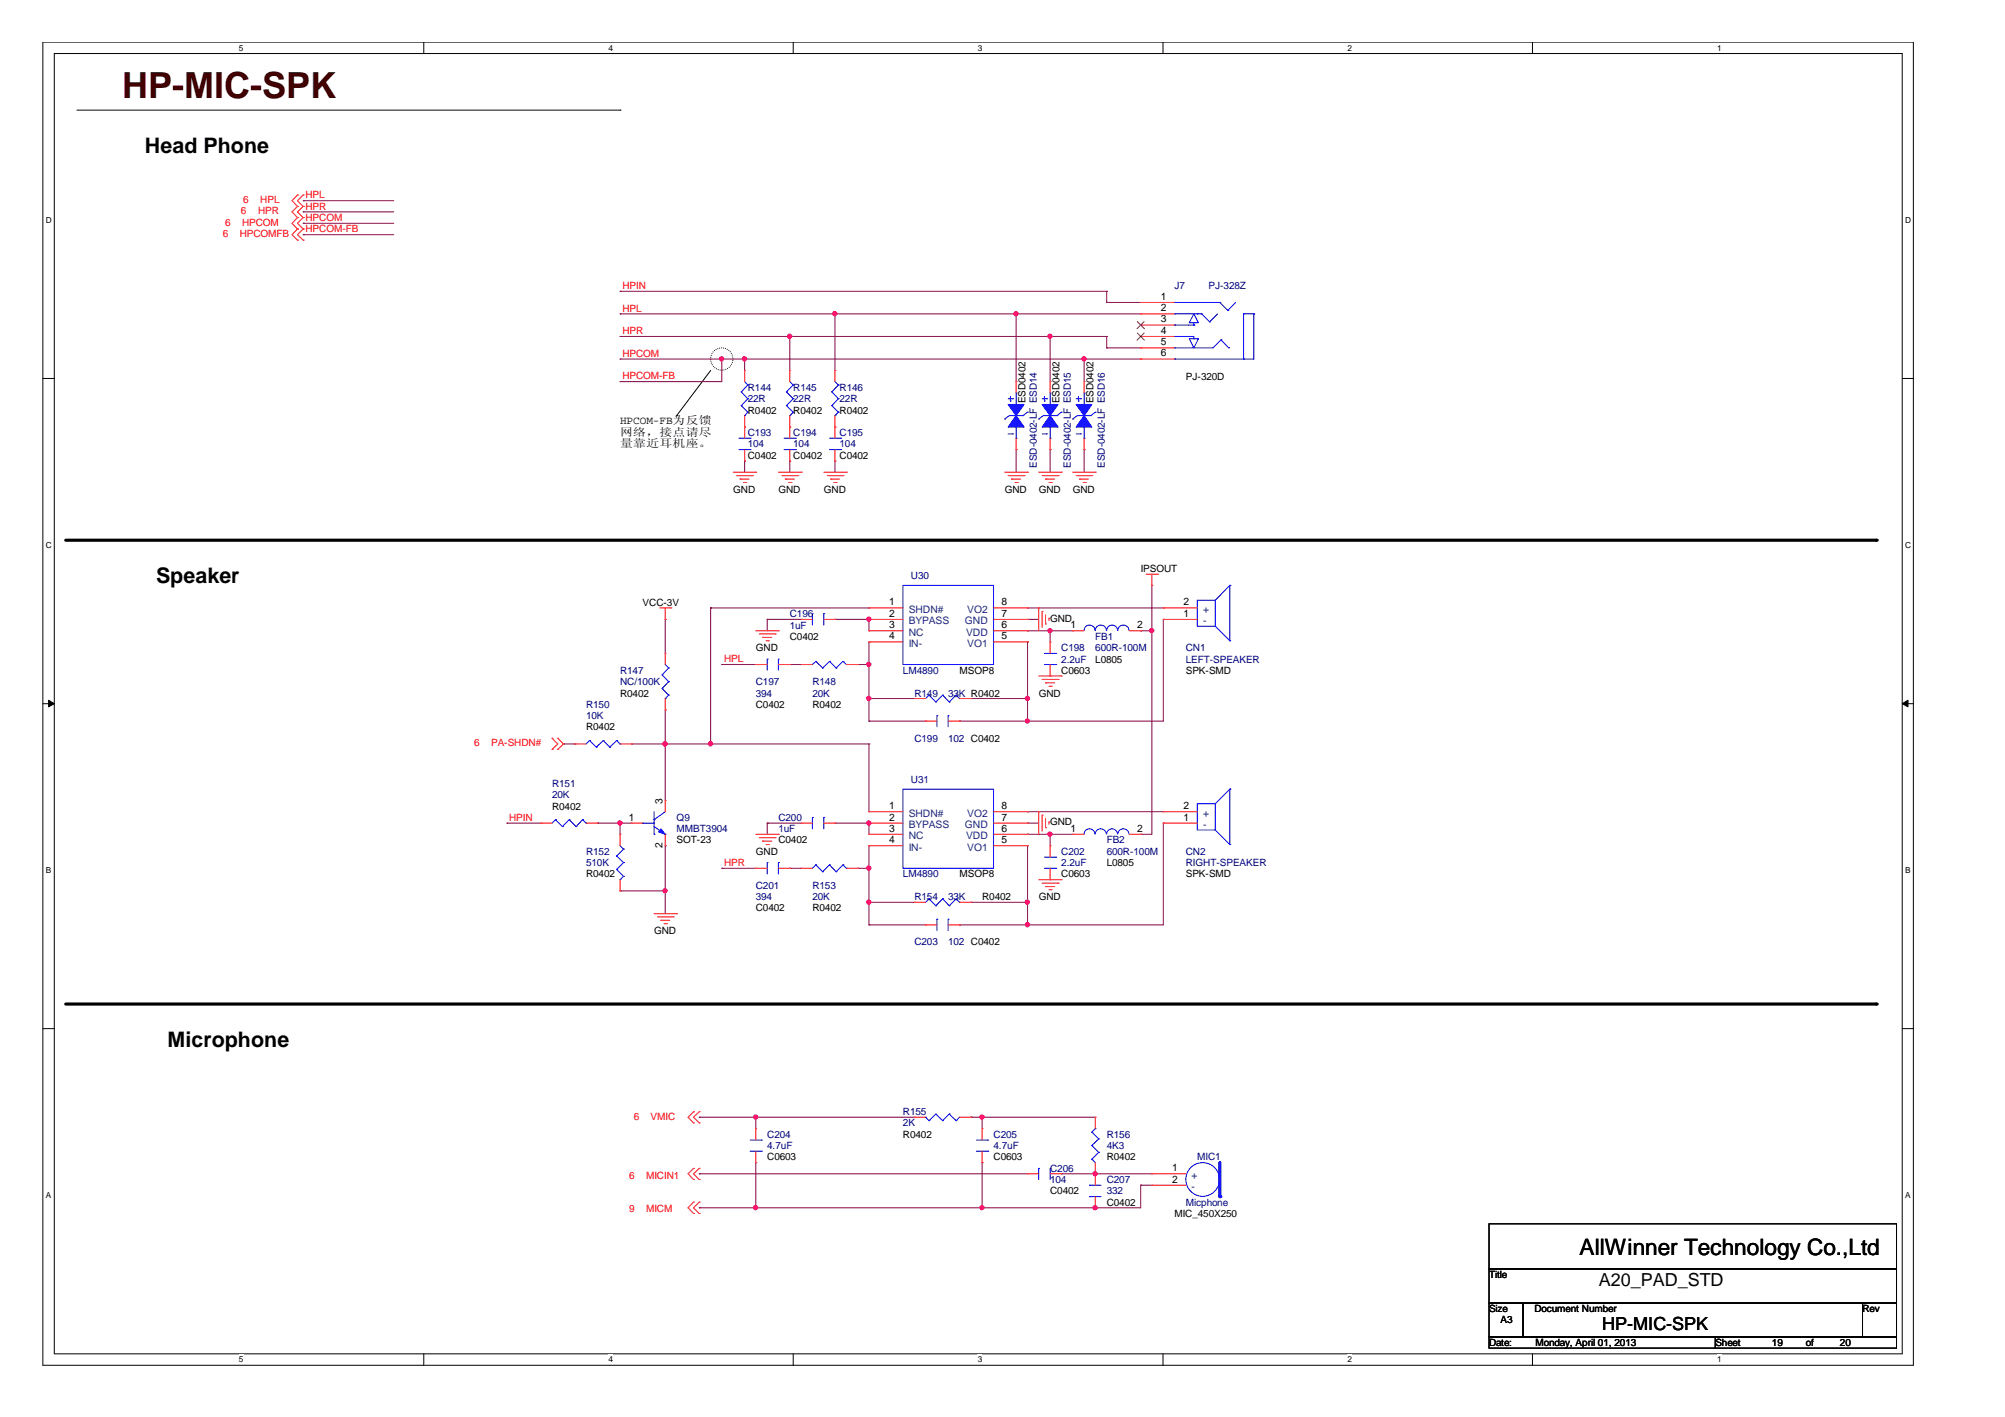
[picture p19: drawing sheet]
<svg xmlns="http://www.w3.org/2000/svg" width="297mm" height="210mm" viewBox="0 0 297 210" stroke-linecap="round" stroke-linejoin="round" font-family="sans-serif">
<defs><g id="words">
<text font-size="5.3" fill="#400000" x="18.1" y="14.5">HP-MIC-SPK</text>
<text font-size="3.3" x="234" y="185.9">AllWinner Technology Co.,Ltd</text>
<g font-size="3.2">
<text x="21.5" y="22.6">Head Phone</text>
<text x="23.1" y="86.3">Speaker</text>
<text x="24.8" y="155.1">Microphone</text>
</g>
<g font-size="2.7">
<text x="236.9" y="190.6">A20_PAD_STD</text>
<text x="237.4" y="197.1">HP-MIC-SPK</text>
</g>
<g font-size="1.7">
<text x="91.9" y="62.9">HPCOM-FB为反馈</text>
<text x="91.9" y="64.5">网络，接点请尽</text>
<text x="91.9" y="66.2">量靠近耳机座。</text>
</g>
<g font-size="1.5" fill="#f00">
<text x="45.3" y="29.4">HPL</text>
<text x="33" y="35.1">6</text>
<text x="33.4" y="33.4">6</text>
<text x="35.5" y="35.1">HPCOMFB</text>
<text x="35.7" y="31.8">6</text>
<text x="35.9" y="33.4">HPCOM</text>
<text x="36" y="30.1">6</text>
<text x="38.2" y="31.8">HPR</text>
<text x="38.6" y="30.1">HPL</text>
<text x="45.3" y="32.7">HPCOM</text>
<text x="45.3" y="34.4">HPCOM-FB</text>
<text x="45.3" y="31">HPR</text>
<text x="92.2" y="46.2">HPL</text>
<text x="92.2" y="42.8">HPIN</text>
<text x="92.2" y="52.8">HPCOM</text>
<text x="92.2" y="49.5">HPR</text>
<text x="92.2" y="56.2">HPCOM-FB</text>
<text x="107.3" y="98.1">HPL</text>
<text x="70.2" y="110.5">6</text>
<text x="72.8" y="110.5">PA-SHDN#</text>
<text x="75.4" y="121.6">HPIN</text>
<text x="107.3" y="128.3">HPR</text>
<text x="93.9" y="165.9">6</text>
<text x="96.4" y="165.9">VMIC</text>
<text x="93.2" y="174.6">6</text>
<text x="93.2" y="179.6">9</text>
<text x="95.7" y="174.6">MICIN1</text>
<text x="95.7" y="179.6">MICM</text>
</g>
<g font-size="1.5">
<text x="172" y="44.4">1</text>
<text x="172" y="46.1">2</text>
<text x="172" y="47.8">3</text>
<text x="172" y="49.5">4</text>
<text x="172" y="51.2">5</text>
<text x="172" y="52.8">6</text>
<text x="151.9" y="59.7" transform="rotate(-90 151.9 59.7)">ESD0402</text>
<text x="157" y="59.7" transform="rotate(-90 157 59.7)">ESD0402</text>
<text x="162" y="59.7" transform="rotate(-90 162 59.7)">ESD0402</text>
<text x="175.7" y="56.2">PJ-320D</text>
<text x="110.8" y="61.3">R0402</text>
<text x="117.5" y="61.3">R0402</text>
<text x="124.4" y="61.3">R0402</text>
<text x="110.8" y="68">C0402</text>
<text x="117.5" y="68">C0402</text>
<text x="124.4" y="68">C0402</text>
<text x="108.6" y="73">GND</text>
<text x="115.3" y="73">GND</text>
<text x="122" y="73">GND</text>
<text x="148.8" y="73">GND</text>
<text x="153.9" y="73">GND</text>
<text x="158.9" y="73">GND</text>
<text x="95.2" y="89.8">VCC-3V</text>
<text x="131.7" y="89.7">1</text>
<text x="148.4" y="89.7">8</text>
<text x="169" y="84.7">IPSOUT</text>
<text x="175.3" y="89.7">2</text>
<text x="117" y="94.8">C0402</text>
<text x="131.7" y="91.4">2</text>
<text x="131.7" y="93.1">3</text>
<text x="131.7" y="94.7">4</text>
<text x="148.4" y="91.4">7</text>
<text x="148.4" y="94.7">5</text>
<text x="148.4" y="93.1">6</text>
<text x="155.6" y="92.1">GND</text>
<text x="158.6" y="93.1">1</text>
<text x="168.5" y="93.1">2</text>
<text x="175.3" y="91.4">1</text>
<text x="112" y="96.4">GND</text>
<text x="142.2" y="99.8">MSOP8</text>
<text x="157.2" y="99.8">C0603</text>
<text x="162.3" y="98.1">L0805</text>
<text x="175.7" y="99.8">SPK-SMD</text>
<text x="91.9" y="103.2">R0402</text>
<text x="112" y="104.8">C0402</text>
<text x="120.4" y="104.8">R0402</text>
<text x="153.9" y="103.2">GND</text>
<text x="86.8" y="108.2">R0402</text>
<text x="81.8" y="119.9">R0402</text>
<text x="98.2" y="119.1" transform="rotate(-90 98.2 119.1)">3</text>
<text x="131.7" y="119.9">1</text>
<text x="148.4" y="119.9">8</text>
<text x="175.3" y="119.9">2</text>
<text x="93.2" y="121.6">1</text>
<text x="98.2" y="125.6" transform="rotate(-90 98.2 125.6)">2</text>
<text x="100.2" y="124.9">SOT-23</text>
<text x="115.3" y="124.9">C0402</text>
<text x="131.7" y="121.6">2</text>
<text x="131.7" y="123.2">3</text>
<text x="131.7" y="124.9">4</text>
<text x="148.4" y="121.6">7</text>
<text x="148.4" y="124.9">5</text>
<text x="148.4" y="123.2">6</text>
<text x="155.6" y="122.3">GND</text>
<text x="158.6" y="123.2">1</text>
<text x="168.5" y="123.2">2</text>
<text x="175.3" y="121.6">1</text>
<text x="86.8" y="130">R0402</text>
<text x="112" y="126.6">GND</text>
<text x="142.2" y="130">MSOP8</text>
<text x="157.2" y="130">C0603</text>
<text x="164" y="128.3">L0805</text>
<text x="175.7" y="130">SPK-SMD</text>
<text x="112" y="135">C0402</text>
<text x="120.4" y="135">R0402</text>
<text x="145.5" y="133.3">R0402</text>
<text x="153.9" y="133.3">GND</text>
<text x="96.9" y="138.4">GND</text>
<text x="113.7" y="171.9">C0603</text>
<text x="133.8" y="168.5">R0402</text>
<text x="147.2" y="171.9">C0603</text>
<text x="164" y="171.9">R0402</text>
<text x="173.7" y="173.5">1</text>
<text x="155.6" y="176.9">C0402</text>
<text x="164" y="178.6">C0402</text>
<text x="173.7" y="175.2">2</text>
<text x="174" y="180.3">MIC_450X250</text>
<text x="220.6" y="189.3">Title</text>
<text x="220.6" y="194.4">Size</text>
<text x="222.3" y="196">A3</text>
<text x="227.3" y="194.4">Document Number</text>
<text x="275.9" y="194.4">Rev</text>
<text x="220.6" y="199.4">Date:</text>
<text x="227.5" y="199.4">Monday, April 01, 2013</text>
<text x="254.1" y="199.4">Sheet</text>
<text x="262.5" y="199.4">19</text>
<text x="267.5" y="199.4">of</text>
<text x="272.6" y="199.4">20</text>
</g>
<g font-size="1.5" fill="#000080">
<text x="174" y="42.8">J7</text>
<text x="179" y="42.8">PJ-328Z</text>
<text x="110.8" y="57.9">R144</text>
<text x="110.8" y="59.6">22R</text>
<text x="117.5" y="57.9">R145</text>
<text x="117.5" y="59.6">22R</text>
<text x="124.4" y="57.9">R146</text>
<text x="124.4" y="59.6">22R</text>
<text x="110.8" y="64.6">C193</text>
<text x="117.5" y="64.6">C194</text>
<text x="124.4" y="64.6">C195</text>
<text x="110.8" y="66.3">104</text>
<text x="117.5" y="66.3">104</text>
<text x="124.4" y="66.3">104</text>
<text x="153.6" y="69.3" transform="rotate(-90 153.6 69.3)">ESD-0402-LF ESD14</text>
<text x="158.6" y="69.3" transform="rotate(-90 158.6 69.3)">ESD-0402-LF ESD15</text>
<text x="163.7" y="69.3" transform="rotate(-90 163.7 69.3)">ESD-0402-LF ESD16</text>
<text x="135" y="85.7">U30</text>
<text x="117" y="91.4">C196</text>
<text x="117" y="93.1">1uF</text>
<text x="162.3" y="94.8">FB1</text>
<text x="91.9" y="99.8">R147</text>
<text x="91.9" y="101.5">NC/100K</text>
<text x="112" y="101.5">C197</text>
<text x="120.4" y="101.5">R148</text>
<text x="133.8" y="99.8">LM4890</text>
<text x="157.2" y="96.4">C198</text>
<text x="157.2" y="98.1">2.2uF</text>
<text x="162.3" y="96.4">600R-100M</text>
<text x="175.7" y="96.4">CN1</text>
<text x="175.7" y="98.1">LEFT-SPEAKER</text>
<text x="86.8" y="104.8">R150</text>
<text x="86.8" y="106.5">10K</text>
<text x="112" y="103.2">394</text>
<text x="120.4" y="103.2">20K</text>
<text x="135.5" y="103.2">R149</text>
<text x="140.5" y="103.2">33K R0402</text>
<text x="135.5" y="109.9">C199</text>
<text x="140.5" y="109.9">102 C0402</text>
<text x="81.8" y="116.6">R151</text>
<text x="81.8" y="118.3">20K</text>
<text x="135" y="115.9">U31</text>
<text x="100.2" y="121.6">Q9</text>
<text x="100.2" y="123.3">MMBT3904</text>
<text x="115.3" y="121.6">C200</text>
<text x="115.3" y="123.3">1uF</text>
<text x="164" y="124.9">FB2</text>
<text x="86.8" y="126.6">R152</text>
<text x="86.8" y="128.3">510K</text>
<text x="112" y="131.7">C201</text>
<text x="120.4" y="131.7">R153</text>
<text x="133.8" y="130">LM4890</text>
<text x="157.2" y="126.6">C202</text>
<text x="157.2" y="128.3">2.2uF</text>
<text x="164" y="126.6">600R-100M</text>
<text x="175.7" y="126.6">CN2</text>
<text x="175.7" y="128.3">RIGHT-SPEAKER</text>
<text x="112" y="133.3">394</text>
<text x="120.4" y="133.3">20K</text>
<text x="135.5" y="133.3">R154</text>
<text x="140.5" y="133.3">33K</text>
<text x="135.5" y="140.1">C203</text>
<text x="140.5" y="140.1">102 C0402</text>
<text x="133.8" y="165.2">R155</text>
<text x="133.8" y="166.8">2K</text>
<text x="113.7" y="168.5">C204</text>
<text x="113.7" y="170.2">4.7uF</text>
<text x="147.2" y="168.5">C205</text>
<text x="147.2" y="170.2">4.7uF</text>
<text x="155.6" y="173.6">C206</text>
<text x="164" y="168.5">R156</text>
<text x="164" y="170.2">4K3</text>
<text x="177.4" y="171.9">MIC1</text>
<text x="155.6" y="175.2">104</text>
<text x="164" y="175.2">C207</text>
<text x="164" y="176.9">332</text>
<text x="175.7" y="178.6">Micphone</text>
</g>
<g font-size="1.5" fill="#004080">
<text x="134.6" y="90.8">SHDN#</text>
<text x="134.6" y="92.5">BYPASS</text>
<text x="134.6" y="94.2">NC</text>
<text x="134.6" y="95.8">IN-</text>
<text x="143" y="92.5">GND</text>
<text x="143.1" y="94.2">VDD</text>
<text x="143.3" y="95.8">VO1</text>
<text x="143.3" y="90.8">VO2</text>
<text x="178.2" y="92.5">-</text>
<text x="178.2" y="90.8">+</text>
<text x="134.6" y="121">SHDN#</text>
<text x="134.6" y="122.7">BYPASS</text>
<text x="134.6" y="124.3">NC</text>
<text x="134.6" y="126">IN-</text>
<text x="143" y="122.7">GND</text>
<text x="143.1" y="124.3">VDD</text>
<text x="143.3" y="126">VO1</text>
<text x="143.3" y="121">VO2</text>
<text x="178.2" y="122.7">-</text>
<text x="178.2" y="121">+</text>
<text x="176.5" y="174.6">+</text>
<text x="176.5" y="176.3">-</text>
</g>
<g font-size="1.2">
<text x="35.4" y="7.5">5</text>
<text x="90.1" y="7.5">4</text>
<text x="144.9" y="7.5">3</text>
<text x="199.6" y="7.5">2</text>
<text x="254.4" y="7.5">1</text>
<text x="6.8" y="33.1">D</text>
<text x="282.2" y="33.1">D</text>
<text x="6.8" y="81.2">C</text>
<text x="282.2" y="81.2">C</text>
<text x="6.8" y="129.4">B</text>
<text x="282.2" y="129.4">B</text>
<text x="6.8" y="177.5">A</text>
<text x="282.2" y="177.5">A</text>
<text x="35.4" y="201.8">5</text>
<text x="90.1" y="201.8">4</text>
<text x="144.9" y="201.8">3</text>
<text x="199.6" y="201.8">2</text>
<text x="254.4" y="201.8">1</text>
</g>
</g></defs>
<path d="M6.3 6.2h277.2v196h-277.2zM8 7.9h273.8v192.6h-273.8z" fill="none" stroke="#000" stroke-width=".15"/>
<g fill="#fff">
<path d="M35.4 6.4h.6v1.4h-.6z"/>
<path d="M35.4 200.7h.6v1.4h-.6z"/>
</g>
<path d="M62.8 6.2v1.7M62.8 200.5v1.7" fill="none" stroke="#000" stroke-width=".15"/>
<g fill="#fff">
<path d="M90.1 6.4h.7v1.4h-.7z"/>
<path d="M90.1 200.7h.7v1.4h-.7z"/>
</g>
<path d="M117.5 6.2v1.7M117.5 200.5v1.7" fill="none" stroke="#000" stroke-width=".15"/>
<g fill="#fff">
<path d="M144.9 6.4h.6v1.4h-.6z"/>
<path d="M144.9 200.7h.6v1.4h-.6z"/>
</g>
<path d="M172.3 6.2v1.7M172.3 200.5v1.7" fill="none" stroke="#000" stroke-width=".15"/>
<g fill="#fff">
<path d="M199.6 6.4h.7v1.4h-.7z"/>
<path d="M199.6 200.7h.7v1.4h-.7z"/>
</g>
<path d="M227 6.2v1.7M227 200.5v1.7" fill="none" stroke="#000" stroke-width=".15"/>
<g fill="#fff">
<path d="M254.4 6.4h.6v1.4h-.6z"/>
<path d="M254.4 200.7h.6v1.4h-.6z"/>
<path d="M6.8 31.9h.8v1.4h-.8z"/>
<path d="M282.2 31.9h.9v1.4h-.9z"/>
<path d="M6.8 80.1h.8v1.4h-.8z"/>
<path d="M282.2 80.1h.9v1.4h-.9z"/>
</g>
<path d="M6.3 56.1h1.7M281.8 56.1h1.7" fill="none" stroke="#000" stroke-width=".15"/>
<g fill="#fff">
<path d="M6.8 128.2h.7v1.4h-.7z"/>
<path d="M282.2 128.2h.8v1.4h-.8z"/>
</g>
<path d="M6.3 104.2h1.7M281.8 104.2h1.7" fill="none" stroke="#000" stroke-width=".15"/>
<g fill="#000" stroke="#000" stroke-width=".15">
<path d="M7.2 103.7l.8 .5-.8 .5z" fill-rule="evenodd"/>
<path d="M281.8 104.2l.9-.5v1z" fill-rule="evenodd"/>
</g>
<g fill="#fff">
<path d="M6.8 176.4h.7v1.4h-.7z"/>
<path d="M282.2 176.4h.8v1.4h-.8z"/>
</g>
<g fill="none" stroke="#000" stroke-width=".15">
<path d="M11.4 16.3h80.5M91.9 16.3h.1M105.3 54.9l-5.1 6.7M100.2 61.6h.1M6.3 152.4h1.7M281.8 152.4h1.7M220.6 181.3h60.4v6.7h-60.4zM220.6 188h60.4v5h-60.4zM220.6 193h5v5h-5zM220.6 198h33.5v1.7h-33.5zM225.6 193h50.3v5h-50.3zM254.1 198h26.9v1.7h-26.9z"/>
<path d="M275.9 193h5.1v5h-5.1z"/>
</g>
<circle cx="106.9" cy="53.2" r="1.65" fill="none" stroke="#000" stroke-width=".15" stroke-dasharray="0 .3"/>
<path d="M9.7 80h268.3M9.7 148.7h268.3" fill="none" stroke="#000" stroke-width=".47"/>
<g fill="#000">
<circle cx="278" cy="80" r=".23"/>
<circle cx="278" cy="148.7" r=".23"/>
</g>
<g fill="none" stroke="#800040" stroke-width=".15">
<path d="M44.9 33.1h.1M44.9 29.7h.1M44.9 34.8h.1M44.9 31.4h.1M44.9 33.1h13.4M44.9 29.7h13.4M44.9 34.8h13.4M44.9 31.4h13.4M91.9 53.2h.1M91.9 46.5h.1M91.9 56.5h.1M91.9 49.8h.1"/>
<path d="M91.9 43.2h.1M91.9 53.2h77.1M91.9 46.5h77.1M91.9 49.8h72.1M91.9 43.2h72.1M106.9 53.2h.1M106.9 53.2v3.3h-15M110.3 53.2h.1M110.3 53.2v1.7M117 49.8h.1M117 49.8v5.1M123.7 46.5h.1"/>
<path d="M123.7 46.5v8.4M150.5 46.5h.1M150.5 46.5v10M155.6 49.8h.1M155.6 49.8v6.7M160.6 53.2h.1M160.6 53.2v3.3M164 43.2h.1M164 44.8h.1M164 49.8h.1M164 51.5h.1M164 43.2v1.6"/>
<path d="M164 49.8v1.7M164 44.8h5M164 51.5h5M110.3 68.3h.1M110.3 68.3v1.6M117 68.3h.1M117 68.3v1.6M123.7 68.3h.1M123.7 68.3v1.6M150.5 66.6h.1M150.5 66.6v3.3M155.6 66.6h.1"/>
<path d="M155.6 66.6v3.3M160.6 66.6h.1M160.6 66.6v3.3M98.6 91.8h.1M98.6 91.8v5M105.3 90.1h.1M105.3 90.1v20.1M105.3 90.1h23.4M106.9 98.4h.1M106.9 98.4h5.1M113.7 91.8h.1M113.7 91.8v1.6"/>
<path d="M113.7 91.8h5M117 98.4h.1M117 98.4h1.7M123.7 91.8h.1M123.7 91.8h5M127.1 98.4h.1M127.1 98.4h1.6M128.7 95.1h.1M128.7 91.8h.1M128.7 98.4h.1M128.7 91.8v1.6M128.7 95.1v11.7"/>
<path d="M152.2 95.1h.1M152.2 90.1h.1M152.2 91.8h.1M152.2 93.4h.1M152.2 95.1v11.7M152.2 93.4h6.7M152.2 90.1h20.1M152.2 91.8h1.7M155.6 93.4h.1M155.6 93.4v1.7M169 93.4h.1M169 93.4h1.6"/>
<path d="M170.6 86.7h.1M170.6 93.4h.1M170.6 86.7v36.9h-1.6M172.3 91.8h.1M172.3 91.8v15h-30.1M83.5 110.2h.1M83.5 110.2h1.7M93.6 110.2h.1M93.6 110.2h35.1M98.6 105.2h.1M98.6 110.2h.1M98.6 105.2v13.4"/>
<path d="M105.3 110.2h.1M128.7 110.2h.1M128.7 103.5h.1M128.7 106.8h.1M128.7 110.2v10M128.7 103.5h6.8M128.7 106.8h8.4M142.2 106.8h.1M143.8 103.5h.1M143.8 103.5h8.4M152.2 106.8h.1M152.2 103.5h.1"/>
<path d="M75.1 121.9h.1M75.1 121.9h5M88.5 121.9h.1M88.5 121.9h5.1M91.9 121.9h.1M91.9 132h.1M91.9 121.9v1.7M91.9 132h6.7M98.6 125.3h.1M98.6 132h.1M98.6 125.3v10.1M106.9 128.6h.1"/>
<path d="M106.9 128.6h5.1M113.7 121.9h.1M113.7 121.9h5M113.7 121.9v1.7M117 128.6h.1M117 128.6h1.7M123.7 121.9h.1M123.7 121.9h5M127.1 128.6h.1M127.1 128.6h1.6M128.7 121.9h.1M128.7 128.6h.1"/>
<path d="M128.7 125.3h.1M128.7 133.7h.1M128.7 137h.1M128.7 121.9v1.7M128.7 125.3v11.7M128.7 133.7h6.8M128.7 137h8.4M142.2 137h.1M143.8 133.7h.1M143.8 133.7h8.4M152.2 133.7h.1M152.2 120.2h.1"/>
<path d="M152.2 125.3h.1M152.2 137h.1M152.2 121.9h.1M152.2 123.6h.1M152.2 125.3v11.7M152.2 121.9h1.7M152.2 123.6h6.7M152.2 120.2h20.1M155.6 123.6h.1M155.6 123.6v1.7M169 123.6h.1M172.3 121.9h.1"/>
<path d="M172.3 121.9v15.1h-30.1M103.6 165.5h.1M103.6 178.9h.1M103.6 173.9h.1M103.6 165.5h31.9M103.6 173.9h48.6M112 172.2h.1M112 165.5h.1M112 178.9h.1M112 165.5v1.7M112 172.2v6.7M143.8 165.5h.1"/>
<path d="M143.8 165.5h18.5M145.5 172.2h.1M145.5 165.5h.1M145.5 178.9h.1M145.5 165.5v1.7M145.5 172.2v6.7M157.2 173.9h.1M157.2 173.9h13.4M162.3 178.9h.1M162.3 173.9h.1M169 175.6h.1M169 175.6v3.3h-65.4"/>
<path d="M169 175.6h1.6"/>
</g>
<g fill="#f0f" stroke="#f0f" stroke-width=".15">
<circle cx="155.6" cy="49.8" r=".32"/>
<circle cx="110.3" cy="53.2" r=".32"/>
<circle cx="160.6" cy="53.2" r=".32"/>
<circle cx="106.9" cy="53.2" r=".32"/>
<circle cx="123.7" cy="46.5" r=".32"/>
<circle cx="150.5" cy="46.5" r=".32"/>
<circle cx="117" cy="49.8" r=".32"/>
<circle cx="152.2" cy="133.6" r=".32"/>
<circle cx="91.8" cy="121.9" r=".32"/>
<circle cx="155.6" cy="93.4" r=".32"/>
<circle cx="98.5" cy="131.9" r=".32"/>
<circle cx="128.7" cy="121.9" r=".32"/>
<circle cx="128.7" cy="128.6" r=".32"/>
<circle cx="128.7" cy="133.6" r=".32"/>
<circle cx="152.2" cy="137" r=".32"/>
<circle cx="128.7" cy="91.7" r=".32"/>
<circle cx="128.7" cy="98.4" r=".32"/>
<circle cx="128.7" cy="103.5" r=".32"/>
<circle cx="152.2" cy="106.8" r=".32"/>
<circle cx="170.6" cy="93.4" r=".32"/>
<circle cx="155.6" cy="123.6" r=".32"/>
<circle cx="98.5" cy="110.2" r=".32"/>
<circle cx="105.3" cy="110.2" r=".32"/>
<circle cx="152.2" cy="103.5" r=".32"/>
<circle cx="111.9" cy="165.5" r=".32"/>
<circle cx="145.5" cy="165.5" r=".32"/>
<circle cx="145.5" cy="178.9" r=".32"/>
<circle cx="111.9" cy="178.9" r=".32"/>
<circle cx="162.2" cy="178.9" r=".32"/>
<circle cx="162.2" cy="173.9" r=".32"/>
</g>
<g fill="none" stroke="#f00" stroke-width=".15">
<path d="M44.1 30.6h.1M44.1 28.9h.1M44.1 33.9h.1M44.1 32.2h.1M44.1 35.6h.1M44.1 28.9l-.8 .8 .8 .9M44.1 32.2l-.8 .9 .8 .8M44.1 30.6l-.8 .8 .8 .8M44.1 33.9l-.8 .9 .8 .8M44.9 30.6h.1M44.9 28.9h.1M44.9 33.9h.1"/>
<path d="M44.9 32.2h.1M44.9 35.6h.1M44.9 28.9l-.8 .8 .8 .9M44.9 32.2l-.8 .9 .8 .8M44.9 30.6l-.8 .8 .8 .8M44.9 33.9l-.8 .9 .8 .8M110.3 54.9h.1M110.3 54.9v1.6M117 54.9h.1M117 54.9v1.6M123.7 54.9h.1M123.7 54.9v1.6"/>
<path d="M150.5 56.5h.1M150.5 56.5v1.7M160.6 56.5h.1M160.6 56.5v1.7M169 44.8h.1M169 46.5h.1M169 48.1h.1M169 49.8h.1M169 51.5h.1M169 53.2h.1M169 44.8h5M169 46.5h5"/>
<path d="M169 48.1h5M169 49.8h5M169 51.5h5M169 53.2h5M108.6 69.9h3.4M109.1 70.5h2.4M109.6 71h.1M109.6 71h1.4M110.2 71.5h.3M110.3 63.3h.1M110.3 68.3h.1M110.3 61.6v3.3"/>
<path d="M110.3 66.6v1.7M110.5 71.5h.1M111.5 70.5h.1M112 69.9h.1M115.3 69.9h3.4M115.8 70.5h2.4M116.3 71h.1M116.3 71h1.4M116.8 71.5h.4M117 63.3h.1M117 68.3h.1M117 61.6v3.3"/>
<path d="M117 66.6v1.7M117.2 71.5h.1M118.2 70.5h.1M118.7 69.9h.1M122 69.9h3.4M122.6 70.5h2.3M123.1 71h.1M123.1 71h1.3M123.5 71.5h.4M123.7 63.3h.1M123.7 68.3h.1M123.7 61.6v3.3"/>
<path d="M123.7 66.6v1.7M123.9 71.5h.1M124.9 70.5h.1M125.4 69.9h.1M148.8 69.9h3.4M149.4 70.5h2.3M149.9 71h.1M149.9 71h1.3M150.4 71.5h.3M150.5 66.6h.1M150.5 64.9v1.7M150.7 71.5h.1"/>
<path d="M151.7 70.5h.1M152.2 69.9h.1M153.9 69.9h3.3M154.4 70.5h2.4M154.9 71h.1M154.9 71h1.4M155.4 71.5h.3M155.7 71.5h.1M156.8 70.5h.1M157.2 69.9h.1M158.9 69.9h3.4M159.4 70.5h2.4"/>
<path d="M159.9 71h.1M159.9 71h1.3M160.4 71.5h.4M160.6 66.6h.1M160.6 64.9v1.7M160.8 71.5h.1M161.8 70.5h.1M162.3 69.9h.1M97.7 90.1h1.7M98.6 91.8h.1M98.6 90.1v1.7M99.4 90.1h.1"/>
<path d="M112 98.4h.1M112 93.4h3.3M112 98.4h1.7M112.5 93.9h2.4M113 94.4h.1M113 94.4h1.3M113.5 94.9h.3M113.8 94.9h.1M114.9 93.9h.1M115.3 93.4h.1M115.3 98.4h1.7M117 98.4h.1"/>
<path d="M118.7 98.4h.1M118.7 91.8h.1M118.7 91.8h1.7M118.7 98.4h1.7M122 91.8h1.7M123.7 91.8h.1M125.4 98.4h1.7M127.1 98.4h.1M128.7 90.1h.1M128.7 91.8h.1M128.7 93.4h.1M128.7 95.1h.1"/>
<path d="M128.7 93.4h5.1M128.7 90.1h5.1M128.7 91.8h5.1M128.7 95.1h5.1M147.2 93.4h5M147.2 90.1h5M147.2 91.8h5M147.2 95.1h5M152.2 95.1h.1M152.2 93.4h.1M152.2 91.8h.1M152.2 90.1h.1"/>
<path d="M153.9 90.1h.1M153.9 90.1v3.3M154.4 90.6h.1M154.4 90.6v2.3M154.9 92.4h.1M154.9 91.1v1.3M155.4 91.6h.1M155.4 91.6v.3M155.6 95.1h.1M155.6 95.1v1.7M155.6 98.4v1.7M158.9 93.4h.1"/>
<path d="M158.9 93.4h1.7M167.3 93.4h1.7M169 93.4h.1M169.8 85.1h1.7M170.6 86.7h.1M170.6 85.1v1.6M171.5 85.1h.1M172.3 91.8h.1M172.3 90.1h.1M172.3 90.1h5.1M172.3 91.8h5.1M81.8 109.4h.1"/>
<path d="M81.8 111h.1M81.8 109.4l.8 .8-.8 .8M82.6 111h.1M82.6 109.4h.1M82.6 109.4l.9 .8-.9 .8M85.2 110.2h.1M85.2 110.2h1.6M91.9 110.2h1.7M93.6 110.2h.1M98.6 118.6h.1M98.6 118.6v1.6M135.5 103.5h.1"/>
<path d="M135.5 103.5h1.6M137.1 106.8h.1M137.1 106.8h1.7M140.5 106.8h1.7M142.2 106.8h.1M142.2 103.5h1.6M143.8 103.5h.1M153.9 100.1h3.3M154.4 100.6h2.4M154.9 101.1h.1M154.9 101.1h1.4M155.4 101.7h.3"/>
<path d="M155.6 100.1h.1M155.7 101.7h.1M156.8 100.6h.1M157.2 100.1h.1M80.1 121.9h.1M80.1 121.9h1.7M86.8 121.9h1.7M88.5 121.9h.1M93.6 121.9h.1M93.6 121.9h1.6M96.9 135.4h3.3M97.4 135.8h2.3"/>
<path d="M97.9 136.3h.1M97.9 136.3h1.3M98.4 136.8h.3M98.6 125.3h.1M98.6 123.6v1.7M98.7 136.8h.1M99.7 135.8h.1M100.2 135.4h.1M112 128.6h.1M112 123.6h3.3M112 128.6h1.7M112.5 124.1h2.4"/>
<path d="M113 124.6h.1M113 124.6h1.3M113.5 125.1h.3M113.8 125.1h.1M114.9 124.1h.1M115.3 123.6h.1M115.3 128.6h1.7M117 128.6h.1M118.7 128.6h.1M118.7 121.9h.1M118.7 121.9h1.7M118.7 128.6h1.7"/>
<path d="M122 121.9h1.7M123.7 121.9h.1M125.4 128.6h1.7M127.1 128.6h.1M128.7 120.2h.1M128.7 121.9h.1M128.7 123.6h.1M128.7 125.3h.1M128.7 123.6h5.1M128.7 120.2h5.1M128.7 121.9h5.1M128.7 125.3h5.1"/>
<path d="M135.5 133.7h.1M135.5 133.7h1.6M137.1 137h.1M137.1 137h1.7M140.5 137h1.7M142.2 137h.1M142.2 133.7h1.6M143.8 133.7h.1M147.2 123.6h5M147.2 120.2h5M147.2 121.9h5M147.2 125.3h5"/>
<path d="M152.2 125.3h.1M152.2 123.6h.1M152.2 121.9h.1M152.2 120.2h.1M153.9 120.2h.1M153.9 130.3h3.3M153.9 120.2v3.4M154.4 120.7h.1M154.4 130.8h2.4M154.4 120.7v2.4M154.9 131.3h.1M154.9 122.6h.1"/>
<path d="M154.9 131.3h1.4M154.9 121.3v1.3M155.4 121.8h.1M155.4 131.8h.3M155.4 121.8v.3M155.6 130.3h.1M155.6 125.3h.1M155.6 125.3v1.7M155.6 128.6v1.7M155.7 131.8h.1M156.8 130.8h.1M157.2 130.3h.1"/>
<path d="M158.9 123.6h.1M158.9 123.6h1.7M167.3 123.6h1.7M169 123.6h.1M172.3 121.9h.1M172.3 120.2h.1M172.3 120.2h5.1M172.3 121.9h5.1M102.7 173.1h.1M102.7 174.7h.1M102.7 166.3h.1M102.7 164.7h.1"/>
<path d="M102.7 178.1h.1M102.7 179.8h.1M102.7 173.1l-.8 .8 .8 .8M102.7 164.7l-.8 .8 .8 .8M102.7 178.1l-.8 .8 .8 .9M103.6 173.1h.1M103.6 174.7h.1M103.6 166.3h.1M103.6 164.7h.1M103.6 178.1h.1M103.6 179.8h.1M103.6 173.1l-.9 .8 .9 .8"/>
<path d="M103.6 164.7l-.9 .8 .9 .8M103.6 178.1l-.9 .8 .9 .9M112 172.2h.1M112 167.2h.1M112 167.2v1.7M112 170.5v1.7M135.5 165.5h.1M135.5 165.5h1.6M142.2 165.5h1.6M143.8 165.5h.1M152.2 173.9h.1M152.2 173.9h1.7"/>
<path d="M155.6 173.9h1.6M157.2 173.9h.1M162.3 173.9h.1M162.3 178.9h.1M162.3 165.5h.1M162.3 165.5v1.7M162.3 172.2v3.4M162.3 177.3v1.6"/>
</g>
<g fill="none" stroke="#00f" stroke-width=".15">
<path d="M109.8 58.1h.1M109.8 58.1l1 1M110.3 56.5l.5 .5M110.8 57h.1M110.8 59.1h.1M110.8 57l-1 1.1M110.8 59.1l-1 1M116.5 58.1h.1M116.5 58.1l1 1M117 56.5l.5 .5M117.5 57h.1M117.5 59.1h.1"/>
<path d="M117.5 57l-1 1.1M117.5 59.1l-1 1M123.2 58.1h.1M123.2 58.1l1 1M123.7 56.5l.5 .5M124.2 57h.1M124.2 59.1h.1M124.2 57l-1 1.1M124.2 59.1l-1 1M149.4 59.1h.6M149.7 59.4h.1M149.7 58.7v.7"/>
<path d="M150 59.1h.1M150.5 58.2h.1M150.5 58.2v1.7M159.4 59.1h.7M159.8 59.4h.1M159.8 58.7v.7M160.1 59.1h.1M160.6 58.2h.1M160.6 58.2v1.7M174 44.8h.1M174 53.2h.1M174 51.5h.1"/>
<path d="M174 49.8h.1M174 46.5h.1M174 48.1h.1M174 46.5h4M174 44.8h6.7M174 49.8h2.9v.4M174 48.1h2.9M176.2 50.2h1.3l-.6 1.3zM176.9 46.5l.6 1.3h-1.3zM176.9 48.1h.1M176.9 50.2h.1M176.9 47.8v.3"/>
<path d="M177.4 46.5h.1M178 46.5h.1M178 46.5l1.2 1.2M179.2 47.7h.1M180.4 46.5l-1.2 1.2M180.7 44.8h.1M180.7 44.8l1.2 1.2M180.9 50.3h.1M180.9 50.3l-1.2 1.2h-5.7M180.9 50.3l1.1 1.2M181.9 46h.1M182 51.5h.1"/>
<path d="M183 44.8l-1.1 1.2M184.2 46.5h.1M184.2 53.2h.1M184.2 46.5h1.6M184.2 46.5v6.7M185.8 46.5h.1M185.8 46.5v6.7h-11.8M109.5 66.6h1.6M109.5 64.9h1.6M109.8 60.1h.1M109.8 60.1l1 1M110.3 61.6h.1"/>
<path d="M110.8 61.1h.1M110.8 61.1l-.5 .5M111.1 66.6h.1M111.1 64.9h.1M116.2 66.6h1.7M116.2 64.9h1.7M116.5 60.1h.1M116.5 60.1l1 1M117 61.6h.1M117.5 61.1h.1M117.5 61.1l-.5 .5M117.9 66.6h.1"/>
<path d="M117.9 64.9h.1M122.9 66.6h1.6M122.9 64.9h1.6M123.2 60.1h.1M123.2 60.1l1 1M123.7 61.6h.1M124.2 61.1h.1M124.2 61.1l-.5 .5M124.5 66.6h.1M124.5 64.9h.1M148.8 62.1h.1M149.4 64.3h.6"/>
<path d="M149.7 60.1h.1M149.7 60.1h1.7M150 64.3h.1M150.5 64.9h.1M150.5 63.3v1.6M151.6 61.6h.1M151.6 61.6h-2.1l-.7 .5M152.2 61.1h.1M152.2 61.1l-.6 .5M158.9 62.1h.1M159.4 64.3h.7M159.8 60.1h.1"/>
<path d="M159.8 60.1h1.6M160.1 64.3h.1M160.6 64.9h.1M160.6 63.3v1.6M161.6 61.6h.1M161.6 61.6h-2l-.7 .5M162.3 61.1h.1M162.3 61.1l-.7 .5M113.7 97.6h.1M113.7 97.6v1.7M115.3 97.6h.1M115.3 97.6v1.7"/>
<path d="M120.4 90.9h.1M120.4 90.9v1.7M120.9 98h.1M120.9 98l-.5 .4M120.9 98l1 .9M121.9 98.9h.1M122 90.9h.1M122 90.9v1.7M122.9 98h.1M122.9 98l-1 .9M122.9 98l1 .9M123.9 98.9h.1"/>
<path d="M124.9 98h.1M124.9 98l-1 .9M124.9 98l.5 .4M125.4 98.4h.1M133.8 86.7h13.4v11.7h-13.4zM154.7 98.4h1.7M154.7 96.8h1.7M156.4 98.4h.1M156.4 96.8h.1M160.6 93.4a.8 .8 0 0 1 .8-.8 .8 .8 0 0 1 .8 .8M162.3 93.4a.83 .83 0 0 1 .8-.8 .83 .83 0 0 1 .8 .8M164 93.4a.8 .8 0 0 1 .8-.8 .8 .8 0 0 1 .8 .8"/>
<path d="M165.6 93.4a.83 .83 0 0 1 .8-.8 .83 .83 0 0 1 .9 .8M177.4 88.9h2.6v3.9h-2.6zM180 92.8l2.2 2.1M182.2 94.9h.1M182.2 86.7h.1M182.2 86.7v8.2M182.2 86.7l-2.2 2.2M87.3 109.7h.1M87.3 109.7l-.5 .5M87.3 109.7l1 1M88.3 110.7h.1M89.4 109.7h.1"/>
<path d="M89.4 109.7l-1.1 1M89.4 109.7l.9 1M90.3 110.7h.1M91.4 109.7h.1M91.4 109.7l-1.1 1M91.4 109.7l.5 .5M91.9 110.2h.1M133.8 116.9h13.4v11.7h-13.4zM137.6 103h.1M137.6 103l-.5 .5M137.6 103l1 1M138.6 104h.1"/>
<path d="M138.8 106h.1M138.8 106v1.7M139.7 103h.1M139.7 103l-1.1 1M139.7 103l.9 1M140.5 106h.1M140.5 106v1.7M140.6 104h.1M141.6 103h.1M141.6 103l-1 1M141.6 103l.6 .5M142.2 103.5h.1"/>
<path d="M177.4 119.1h2.6v3.9h-2.6zM182.2 116.9h.1M182.2 116.9v8.2M182.2 116.9l-2.2 2.2M82.3 121.4h.1M82.3 121.4l-.5 .5M82.3 121.4l1 1M83.3 122.4h.1M84.3 121.4h.1M84.3 121.4l-1 1M84.3 121.4l1 1M85.3 122.4h.1"/>
<path d="M86.3 121.4h.1M86.3 121.4l-1 1M86.3 121.4l.5 .5M86.8 121.9h.1M95.2 121.9h.1M95.2 121.9h1.7M96.9 121.4h.1M96.9 123.6h.1M96.9 122.4l1.7 1.2M96.9 120.2v3.4M98.6 123.6h.1M98.6 120.2l-1.7 1.2"/>
<path d="M113.7 127.8h.1M113.7 127.8v1.7M115.3 127.8h.1M115.3 127.8v1.7M120.4 121.1h.1M120.4 121.1v1.7M120.9 128.1h.1M120.9 128.1l-.5 .5M120.9 128.1l1 1M121.9 129.1h.1M122 121.1h.1M122 121.1v1.7"/>
<path d="M122.9 128.1h.1M122.9 128.1l-1 1M122.9 128.1l1 1M123.9 129.1h.1M124.9 128.1h.1M124.9 128.1l-1 1M124.9 128.1l.5 .5M125.4 128.6h.1M137.6 133.2h.1M137.6 133.2l-.5 .5M137.6 133.2l1 1M138.6 134.2h.1"/>
<path d="M138.8 136.2h.1M138.8 136.2v1.7M139.7 133.2h.1M139.7 133.2l-1.1 1M139.7 133.2l.9 1M140.5 136.2h.1M140.5 136.2v1.7M140.6 134.2h.1M141.6 133.2h.1M141.6 133.2l-1 1M141.6 133.2l.6 .5M142.2 133.7h.1"/>
<path d="M154.7 128.6h1.7M154.7 127h1.7M156.4 128.6h.1M156.4 127h.1M160.6 123.5a.81 .81 0 0 1 .8-.7 .81 .81 0 0 1 .8 .7M162.3 123.5a.83 .83 0 0 1 .8-.7 .83 .83 0 0 1 .8 .7M164 123.5a.81 .81 0 0 1 .8-.7 .81 .81 0 0 1 .8 .7M165.6 123.5a.83 .83 0 0 1 .8-.7 .83 .83 0 0 1 .9 .7M180 123l2.2 2.1M182.2 125.1h.1M111.1 170.5h1.7M111.1 168.9h1.7"/>
<path d="M112.8 170.5h.1M112.8 168.9h.1M137.1 165.5h.1M137.1 165.5l.5 .5M137.6 166h.1M138.6 165h.1M138.6 165l1.1 1M138.6 165l-1 1M139.7 166h.1M140.6 165h.1M140.6 165l1 1M140.6 165l-.9 1"/>
<path d="M141.6 166h.1M142.2 165.5l-.6 .5M153.9 173.1h.1M153.9 173.1v1.6M155.6 173.1h.1M155.6 173.1v1.6M161.4 175.6h.1M161.4 177.3h.1M161.4 175.6h1.7M161.4 177.3h1.7M161.8 171.7h.1M161.8 169.7h.1"/>
<path d="M161.8 167.7h.1M161.8 171.7l.5 .5M161.8 169.7l1 1M161.8 167.7l1 1M162.3 167.2h.1M162.3 167.2l-.5 .5M162.8 170.7h.1M162.8 168.7h.1M162.8 170.7l-1 1M162.8 168.7l-1 1"/>
</g>
<path d="M168.5 47.6l1 1.1M168.5 49.3l1 1.1M169.5 47.6l-1.1 1.1M169.5 49.3l-1.1 1.1" fill="none" stroke="#804000" stroke-width=".15"/>
<g fill="#00f" stroke="#00f" stroke-width=".15">
<path d="M159.4 59.9h2.4l-1.2 1.7z" fill-rule="evenodd"/>
<path d="M160.6 61.6l1.2 1.7h-2.4z" fill-rule="evenodd"/>
<path d="M97.9 122.8l.7 .8-1-.4z" fill-rule="evenodd"/>
<path d="M149.4 59.9h2.3l-1.2 1.7z" fill-rule="evenodd"/>
<path d="M150.5 61.6l1.2 1.7h-2.3z" fill-rule="evenodd"/>
</g>
<path d="M180.7 172.2v5.1" fill="none" stroke="#00f" stroke-width=".47"/>
<circle cx="180.7" cy="177.3" r=".23" fill="#00f"/>
<g fill="none" stroke="#00f" stroke-width=".15">
<path d="M154.4 59.1h.7M154.7 59.4h.1M154.7 58.7v.7M155.1 59.1h.1M155.6 58.2h.1M155.6 58.2v1.7M153.9 62.1h.1M154.4 64.3h.7M154.7 60.1h.1M154.7 60.1h1.7M155.1 64.3h.1M155.6 64.9h.1"/>
<path d="M155.6 63.3v1.6M156.6 61.6h.1M156.6 61.6h-2l-.7 .5M157.2 61.1h.1M157.2 61.1l-.6 .5M98.1 100h.1M98.1 100l1 1M98.6 98.4l.5 .5M99.1 98.9h.1M99.1 98.9l-1 1.1M98.1 102h.1M98.1 102l1 1"/>
<path d="M98.6 103.5h.1M99.1 101h.1M99.1 103h.1M99.1 101l-1 1M99.1 103l-.5 .5M91.4 126.8h.1M91.4 128.8h.1M91.4 126.8l1 1M91.4 128.8l1 1M91.9 130.3h.1M91.9 125.3l.5 .5M92.4 125.8h.1"/>
<path d="M92.4 127.8h.1M92.4 129.8h.1M92.4 125.8l-1 1M92.4 127.8l-1 1M92.4 129.8l-.5 .5M144.7 170.5h1.6M144.7 168.9h1.6M146.3 170.5h.1M146.3 168.9h.1"/>
<circle cx="178.2" cy="174.7" r="2.5"/>
</g>
<g fill="none" stroke="#f00" stroke-width=".15">
<path d="M155.6 56.5h.1M155.6 56.5v1.7M155.6 66.6h.1M155.6 64.9v1.7M98.6 96.8h.1M98.6 96.8v1.6M98.6 105.2h.1M98.6 103.5v1.7M91.9 123.6h.1M91.9 132h.1M91.9 123.6v1.7M91.9 130.3v1.7"/>
<path d="M145.5 172.2h.1M145.5 167.2h.1M145.5 167.2v1.7M145.5 170.5v1.7M170.6 173.9h.1M170.6 175.6h.1M170.6 173.9h5.1M170.6 175.6h5.1"/>
</g>
<g fill="#00f" stroke="#00f" stroke-width=".15">
<path d="M154.4 59.9h2.4l-1.2 1.7z" fill-rule="evenodd"/>
<path d="M155.6 61.6l1.2 1.7h-2.4z" fill-rule="evenodd"/>
</g>
<g fill="#f0f" stroke="#f0f" stroke-width=".15">
<circle cx="155.6" cy="49.8" r=".32"/>
<circle cx="110.3" cy="53.2" r=".32"/>
<circle cx="160.6" cy="53.2" r=".32"/>
<circle cx="106.9" cy="53.2" r=".32"/>
<circle cx="123.7" cy="46.5" r=".32"/>
<circle cx="150.5" cy="46.5" r=".32"/>
<circle cx="117" cy="49.8" r=".32"/>
<circle cx="152.2" cy="133.6" r=".32"/>
<circle cx="91.8" cy="121.9" r=".32"/>
<circle cx="155.6" cy="93.4" r=".32"/>
<circle cx="98.5" cy="131.9" r=".32"/>
<circle cx="128.7" cy="121.9" r=".32"/>
<circle cx="128.7" cy="128.6" r=".32"/>
<circle cx="128.7" cy="133.6" r=".32"/>
<circle cx="152.2" cy="137" r=".32"/>
<circle cx="128.7" cy="91.7" r=".32"/>
<circle cx="128.7" cy="98.4" r=".32"/>
<circle cx="128.7" cy="103.5" r=".32"/>
<circle cx="152.2" cy="106.8" r=".32"/>
<circle cx="170.6" cy="93.4" r=".32"/>
<circle cx="155.6" cy="123.6" r=".32"/>
<circle cx="98.5" cy="110.2" r=".32"/>
<circle cx="105.3" cy="110.2" r=".32"/>
<circle cx="152.2" cy="103.5" r=".32"/>
<circle cx="111.9" cy="165.5" r=".32"/>
<circle cx="145.5" cy="165.5" r=".32"/>
<circle cx="145.5" cy="178.9" r=".32"/>
<circle cx="111.9" cy="178.9" r=".32"/>
<circle cx="162.2" cy="178.9" r=".32"/>
<circle cx="162.2" cy="173.9" r=".32"/>
</g>
<use href="#words"/>
</svg>
